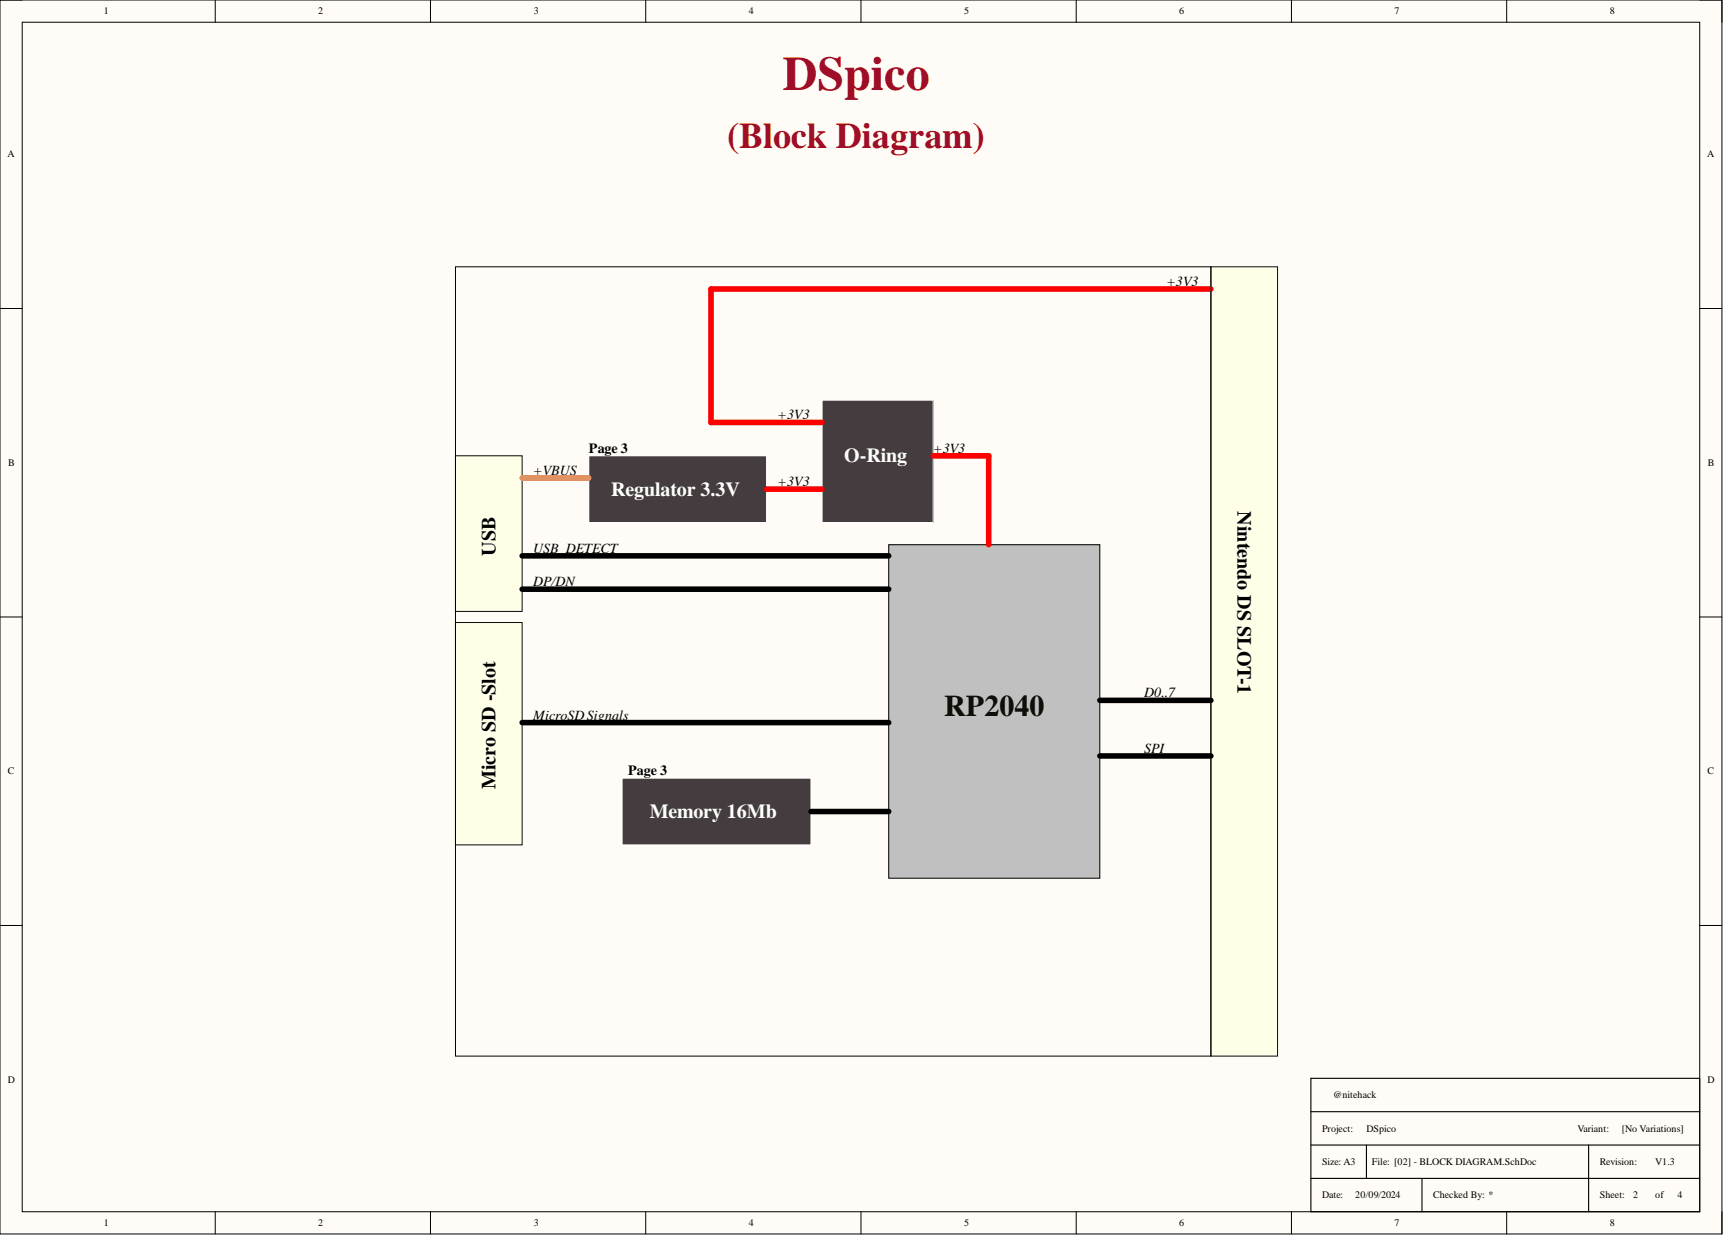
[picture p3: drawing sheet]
<svg xmlns="http://www.w3.org/2000/svg" width="393mm" height="282mm" viewBox="0 0 393 282" stroke-linecap="round" stroke-linejoin="round" font-family="sans-serif">
<defs><g id="words">
<text font-size="11" fill="#9e0e29" x="178.7" y="20.5">DSpico</text>
<text font-size="8.3" fill="#9e0e29" x="166" y="33.7">(Block Diagram)</text>
<text font-size="6.9" fill="#080d02" x="215.6" y="163.4">RP2040</text>
<g font-size="4.6" fill="#fff">
<text x="192.7" y="105.5">O-Ring</text>
<text x="139.5" y="113.2">Regulator 3.3V</text>
<text x="148.4" y="186.7">Memory 16Mb</text>
</g>
<g font-size="4.6">
<text x="282.5" y="116.7" transform="rotate(90 282.5 116.7)">Nintendo DS SLOT-1</text>
<text x="113.1" y="126.9" transform="rotate(-90 113.1 126.9)">USB</text>
<text x="113.1" y="180.1" transform="rotate(-90 113.1 180.1)">Micro SD -Slot</text>
</g>
<g font-size="3.2">
<text x="266.3" y="65.3">+3V3</text>
<text x="177.5" y="95.7">+3V3</text>
<text x="134.4" y="103.4">Page 3</text>
<text x="213" y="103.4">+3V3</text>
<text x="121.7" y="108.4">+VBUS</text>
<text x="177.5" y="111">+3V3</text>
<text x="121.7" y="126.2">USB_DETECT</text>
<text x="121.7" y="133.8">DP/DN</text>
<text x="261.2" y="159.2">D0..7</text>
<text x="121.7" y="164.2">MicroSDSignals</text>
<text x="261.2" y="171.9">SPI</text>
<text x="143.4" y="176.9">Page 3</text>
</g>
<g font-size="2.3">
<text x="23.7" y="3.3">1</text>
<text x="72.6" y="3.3">2</text>
<text x="121.9" y="3.3">3</text>
<text x="170.9" y="3.3">4</text>
<text x="220.1" y="3.3">5</text>
<text x="269.2" y="3.3">6</text>
<text x="318.4" y="3.3">7</text>
<text x="367.5" y="3.3">8</text>
<text x="1.7" y="35.9">A</text>
<text x="389.7" y="35.9">A</text>
<text x="1.9" y="106.4">B</text>
<text x="389.9" y="106.4">B</text>
<text x="1.8" y="176.8">C</text>
<text x="389.8" y="176.8">C</text>
<text x="1.8" y="247.2">D</text>
<text x="304.3" y="250.7">@nitehack</text>
<text x="389.8" y="247.2">D</text>
<text x="301.8" y="258.3">Project:</text>
<text x="311.9" y="258.3">DSpico</text>
<text x="360.1" y="258.3">Variant:</text>
<text x="370.3" y="258.3">[No Variations]</text>
<text x="301.8" y="265.9">Size: A3</text>
<text x="313.2" y="265.9">File: [02] - BLOCK DIAGRAM.SchDoc</text>
<text x="365.2" y="265.9">Revision:</text>
<text x="377.9" y="265.9">V1.3</text>
<text x="301.8" y="273.5">Date:</text>
<text x="309.4" y="273.5">20/09/2024</text>
<text x="327.2" y="273.5">Checked By: *</text>
<text x="365.2" y="273.5">Sheet:</text>
<text x="372.8" y="273.5">2</text>
<text x="377.9" y="273.5">of</text>
<text x="383" y="273.5">4</text>
<text x="23.7" y="279.9">1</text>
<text x="72.6" y="279.9">2</text>
<text x="121.9" y="279.9">3</text>
<text x="170.9" y="279.9">4</text>
<text x="220.1" y="279.9">5</text>
<text x="269.2" y="279.9">6</text>
<text x="318.4" y="279.9">7</text>
<text x="367.5" y="279.9">8</text>
</g>
</g></defs>
<path d="M0 0h393.1v281.6h-393.1z" fill-rule="evenodd" fill="#fffcf8"/>
<path d="M0 0h393.1v281.6h-393.1z" fill="none" stroke="#000" stroke-width=".23"/>
<path d="M5.1 5.1h382.9v271.5h-382.9z" fill-rule="evenodd" fill="#fffcf8"/>
<g fill="none" stroke="#000" stroke-width=".23">
<path d="M0 0h5.1M49.1 0v5.1M98.3 0v5.1M147.4 0v5.1M196.6 0v5.1M245.7 0v5.1M294.8 0v5.1M344 0v5.1M388 0h5.1v5.1M5.1 5.1h382.9v271.5h-382.9zM0 70.4h5.1M388 70.4h5.1"/>
<path d="M0 140.8h5.1M388 140.8h5.1M0 211.2h5.1M388 211.2h5.1M49.1 276.6v5M98.3 276.6v5M147.4 276.6v5M196.6 276.6v5M245.7 276.6v5M294.8 276.6v5M344 276.6v5M393.1 276.6v5"/>
</g>
<path d="M202.9 124.3h48.2v76.1h-48.2z" fill-rule="evenodd" fill="#c0c0c0"/>
<path d="M202.9 124.3h48.2v76.1h-48.2z" fill="none" stroke="#000" stroke-width=".23"/>
<path d="M142 177.6h43.1v15.2h-43.1z" fill-rule="evenodd" fill="#443c3e"/>
<path d="M142 177.6h43.1v15.2h-43.1z" fill="none" stroke="#fff" stroke-width=".23"/>
<path d="M104 142.1h15.2v50.7h-15.2z" fill-rule="evenodd" fill="#ffffe8"/>
<path d="M104 142.1h15.2v50.7h-15.2z" fill="none" stroke="#080d02" stroke-width=".23"/>
<path d="M185.1 185.2h17.8" fill="none" stroke="#000" stroke-width="1.3"/>
<path d="M299.3 246.1h88.7v30.5h-88.7zM299.3 253.7h88.7M299.3 261.3h88.7M299.3 268.9h88.7M311.9 261.3v7.6M324.6 268.9v7.7M362.7 261.3v15.3" fill="none" stroke="#000" stroke-width=".25"/>
<path d="M276.4 60.9h15.3v180.1h-15.3z" fill-rule="evenodd" fill="#ffffe8"/>
<path d="M276.4 60.9h15.3v180.1h-15.3z" fill="none" stroke="#080d02" stroke-width=".23"/>
<path d="M104 104h15.2v35.5h-15.2z" fill-rule="evenodd" fill="#ffffe8"/>
<path d="M104 104h15.2v35.5h-15.2z" fill="none" stroke="#080d02" stroke-width=".23"/>
<path d="M134.4 104h40.6v15.3h-40.6z" fill-rule="evenodd" fill="#443c3e"/>
<path d="M134.4 104h40.6v15.3h-40.6z" fill="none" stroke="#fff" stroke-width=".23"/>
<path d="M187.7 91.3h25.3v28h-25.3z" fill-rule="evenodd" fill="#443c3e"/>
<path d="M187.7 91.3h25.3v28h-25.3z" fill="none" stroke="#fff" stroke-width=".23"/>
<path d="M276.4 66h-114.1v30.4h25.4M175 111.6h12.7M213 104h12.7v20.3" fill="none" stroke="#f00" stroke-width="1.3"/>
<path d="M119.2 109.1h15.2" fill="none" stroke="#f90" stroke-width="1.3"/>
<path d="M119.2 134.5h83.7M119.2 126.9h83.7M251.1 159.8h25.3M119.2 164.9h83.7M251.1 172.5h25.3" fill="none" stroke="#000" stroke-width="1.3"/>
<path d="M104 60.9h172.4v180.1h-172.4z" fill="none" stroke="#000" stroke-width=".23"/>
<use href="#words"/>
</svg>
